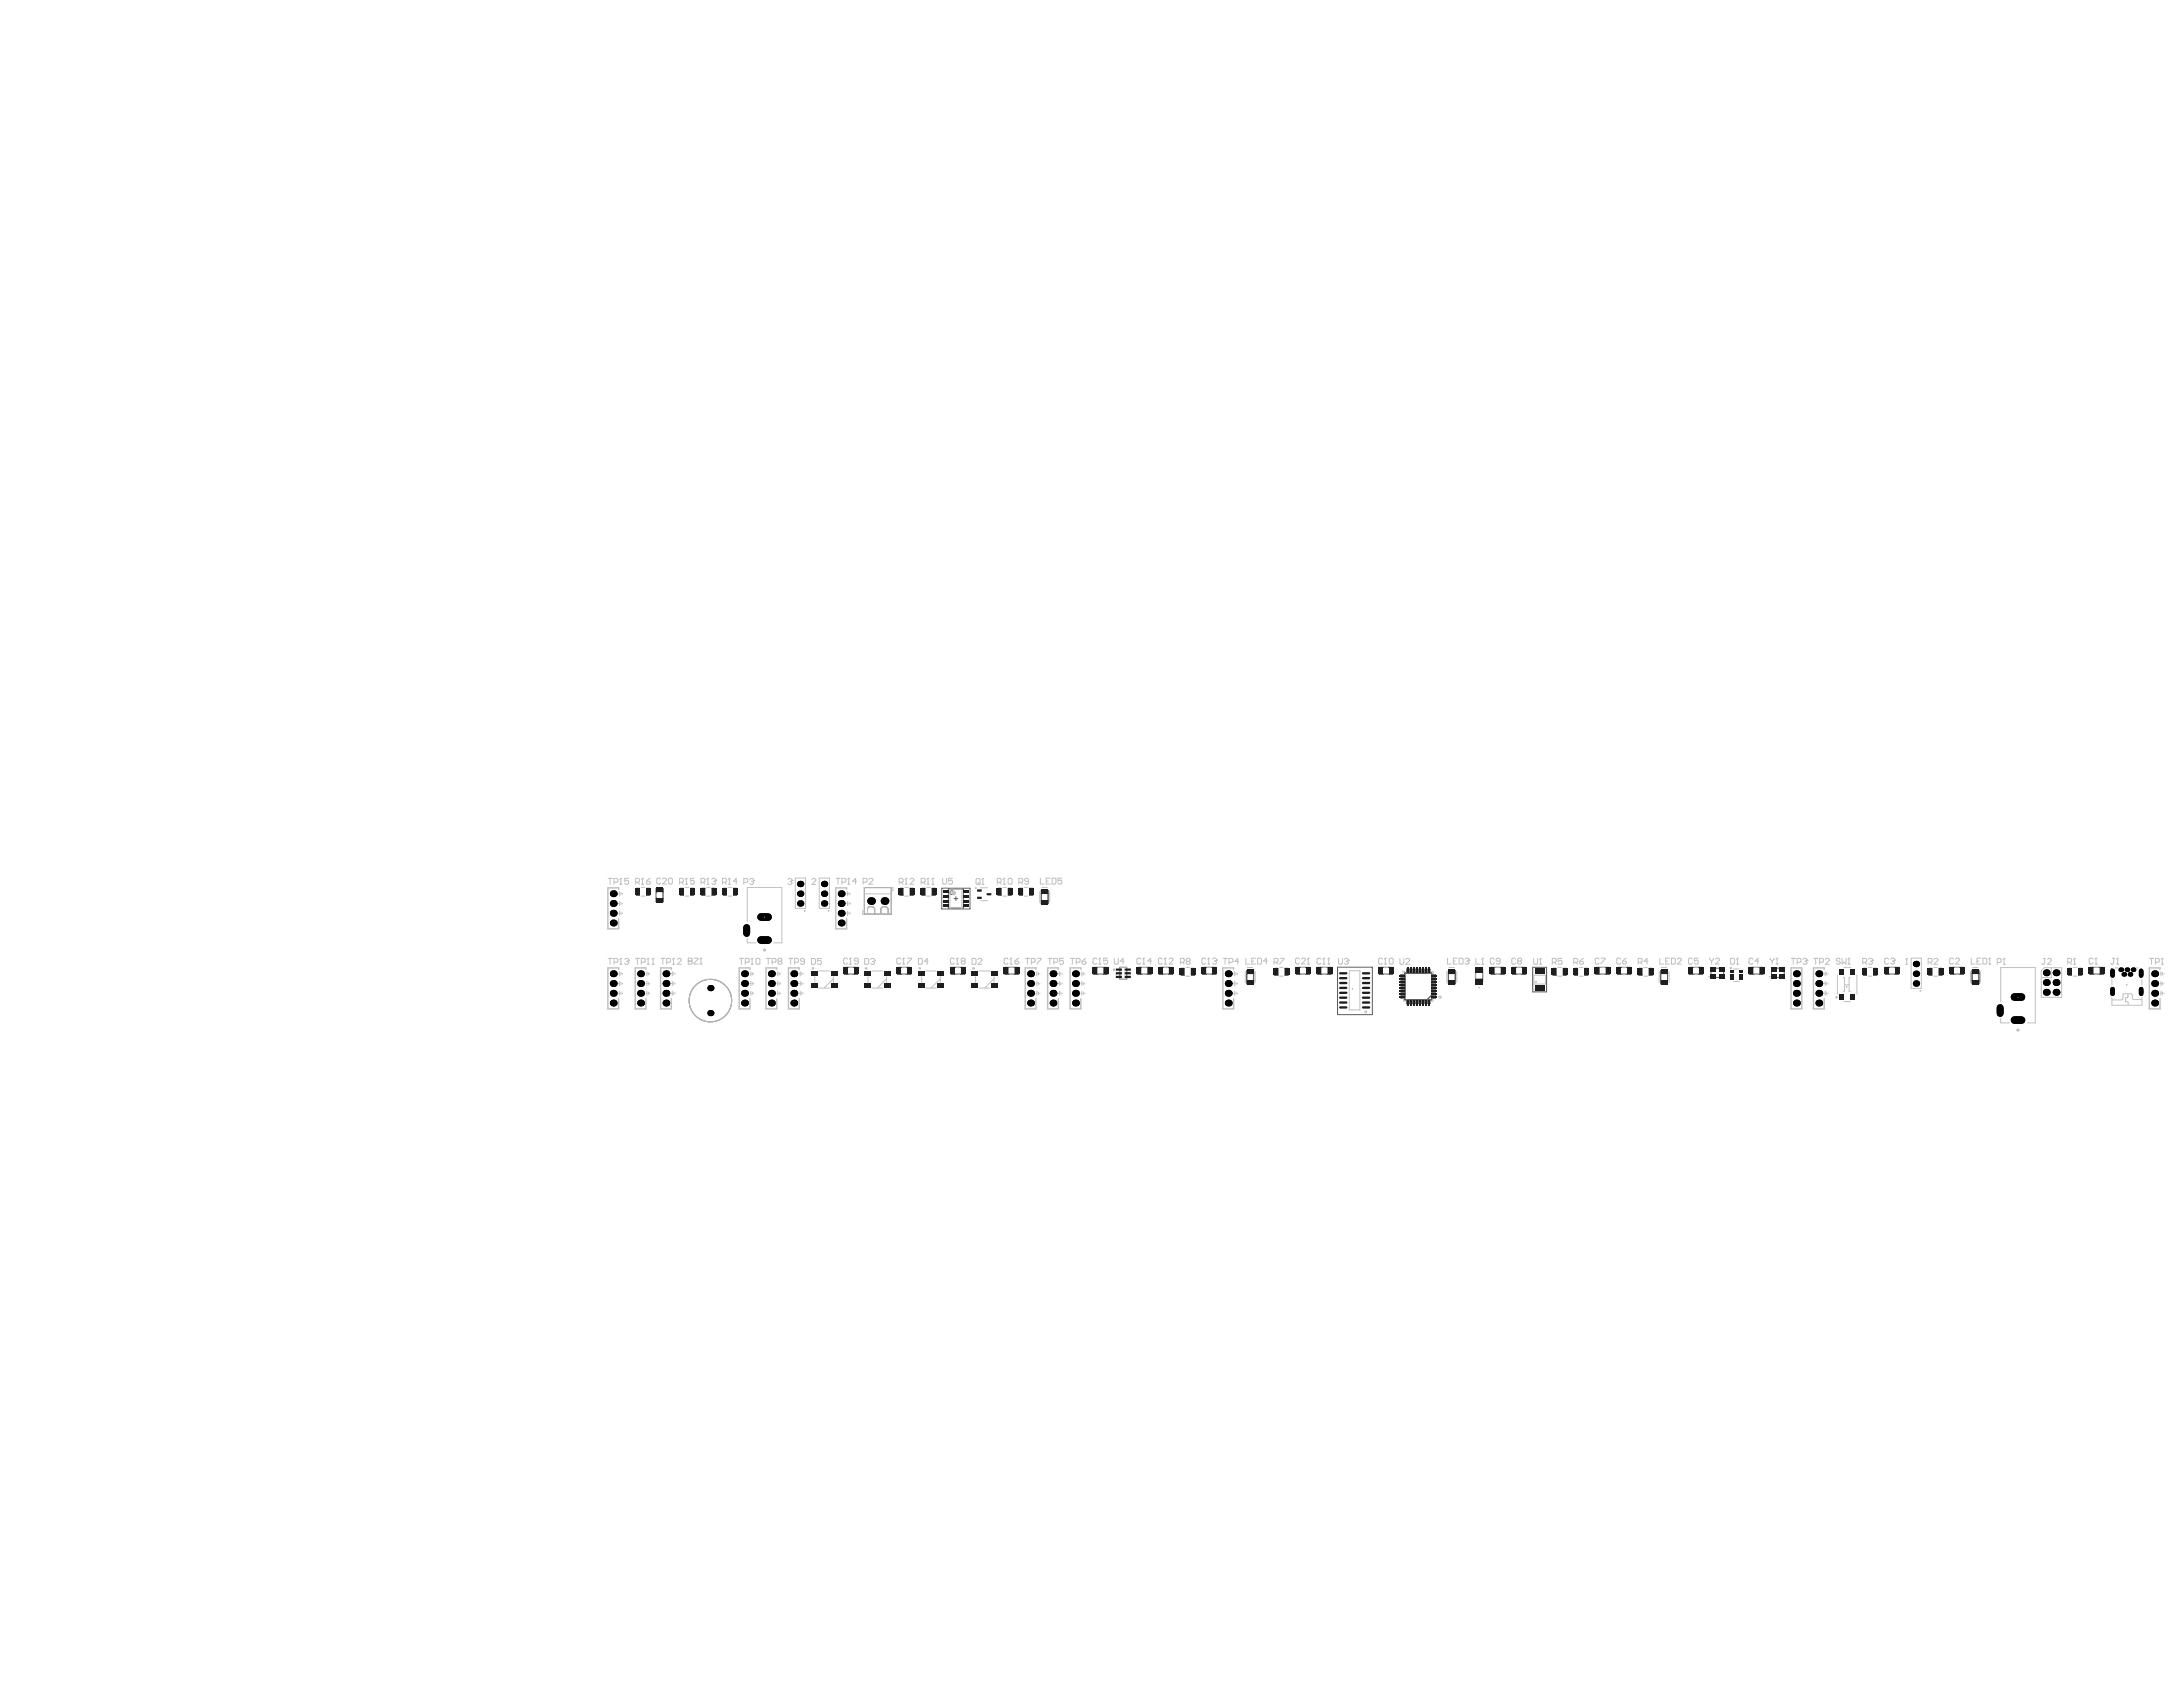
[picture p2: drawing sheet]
<svg xmlns="http://www.w3.org/2000/svg" width="279mm" height="216mm" viewBox="0 0 279 216" stroke-linecap="round" stroke-linejoin="round" font-family="sans-serif">
<path d="M196.2 123.8h1.7v3.1h-1.7z" fill="none" stroke="#5a5a5a" stroke-width=".13"/>
<g fill="#5a5a5a">
<path d="M110.6 113.6h.1v3.4h-.1z"/>
<path d="M114 113.6h.1v3.4h-.1z"/>
<path d="M110.6 113.6l3.5-.1v.1l-3.5 .1z"/>
<path d="M110.6 117l3.5-.1v.1h-3.5z"/>
<path d="M112.7 116.2l.2-.2h.6l.2 .2v.8h-.1v-.7l-.2-.2h-.4l-.2 .2v.7h-.1z"/>
<path d="M111 116.2l.2-.2h.6l.2 .2v.8h-.1v-.7l-.2-.2h-.4l-.2 .2v.7h-.1z"/>
</g>
<g fill="none" stroke="#5a5a5a" stroke-width=".13">
<path d="M120.5 113.7h3.7v2.6h-3.7zM121.4 113.8h1.9v2.4h-1.9zM122.1 115h.5M122.3 114.8v.4M143.3 123.8h.9v1.5h-.9zM171.2 123.8h4.4v6.1h-4.4zM173.1 126.5v.1M188.9 125.3h.9M188.9 124h.9v1.7h-.9zM188.9 124.4h.9M219 123.9h1.6v1.2h-1.6zM226.7 123.9h1.7v1.2h-1.7z"/>
<path d="M272.2 126v.1"/>
<circle cx="121.8" cy="114.2" r=".25"/>
<circle cx="90.9" cy="128.1" r="2.72"/>
<circle cx="142.6" cy="124.1" r=".05"/>
<circle cx="189.3" cy="125.6" r=".04"/>
<circle cx="270.2" cy="124" r=".01"/>
</g>
<g fill="#5a5a5a">
<path d="M273.9 126.5h.3v.8h-.3z"/>
<path d="M270.2 126.5h.4v.8h-.4z"/>
<path d="M273.9 124.2h.3v.7h-.3z"/>
<path d="M270.2 124.2h.4v.7h-.4z"/>
</g>
<g fill="none" stroke="#5a5a5a" stroke-width=".13">
<path d="M81.5 113.7h.3v.9h-.3zM82.8 113.7h.3v.9h-.3zM84 113.7h.9v1.7h-.9zM84 114.1h.9M84 115h.9M87.1 113.7h.4v.9h-.4zM88.4 113.7h.4v.9h-.4zM89.8 113.7h.4v.9h-.4zM91.1 113.7h.4v.9h-.4zM92.6 113.7h.4v.9h-.4zM93.9 113.7h.4v.9h-.4zM115.2 113.7h.4v.9h-.4z"/>
<path d="M116.5 113.7h.4v.9h-.4zM118 113.7h.4v.9h-.4zM119.3 113.7h.4v.9h-.4zM127.8 113.7h.3v.9h-.3zM129.1 113.7h.3v.9h-.3zM130.5 113.7h.4v.9h-.4zM131.8 113.7h.4v.9h-.4zM133.3 115.3h.9M133.3 114h.9v1.7h-.9zM133.3 114.4h.9M108.1 123.8h1.6v.9h-1.6zM108.5 123.8v.9"/>
<path d="M109.4 123.8v.9M114.9 123.8h1.7v.9h-1.7zM115.3 123.8v.9M116.2 123.8v.9M121.8 123.8h1.6v.9h-1.6zM122.1 123.8v.9M123.1 123.8v.9M128.6 123.8h1.7v.9h-1.7zM129 123.8v.9M129.9 123.8v.9M140 123.8h1.7v.9h-1.7zM140.4 123.8v.9"/>
<path d="M141.3 123.8v.9M145.6 123.8h1.7v.9h-1.7zM146 123.8v.9M146.9 123.8v.9M148.4 123.8h1.6v.9h-1.6zM148.7 123.8v.9M149.7 123.8v.9M151.2 123.9h.4v.9h-.4zM152.5 123.9h.4v.9h-.4zM153.9 123.8h1.7v.9h-1.7zM154.3 123.8v.9M155.2 123.8v.9"/>
<path d="M159.6 125.5h.9M159.6 124.6h.9M159.6 124.2h.9v1.7h-.9zM163.2 123.9h.4v.9h-.4zM164.5 123.9h.3v.9h-.3zM165.9 123.8h1.7v.9h-1.7zM166.3 123.8v.9M167.2 123.8v.9M168.7 123.8h1.6v.9h-1.6zM169 123.8v.9M170 123.8v.9M176.5 123.8h1.7v.9h-1.7z"/>
<path d="M176.9 123.8v.9M177.8 123.8v.9M179.8 124.5h3.5v3.5h-3.5zM179.8 127.5h-.5v.2h.5M179.8 127.1h-.5v.2h.5M179.8 126.7h-.5v.2h.5M179.8 126.3h-.5v.3h.5M179.8 125.9h-.5v.3h.5M179.8 125.5h-.5v.3h.5M179.8 125.1h-.5v.3h.5M179.8 124.8h-.5v.2h.5M180 124.5v-.5h.3v.5"/>
<path d="M180 128v.5h.3v-.5M180.4 128v.5h.3v-.5M180.4 124.5v-.5h.3v.5M180.8 128v.5h.3v-.5M180.8 124.5v-.5h.3v.5M181.2 128v.5h.2v-.5M181.2 124.5v-.5h.2v.5M181.6 128v.5h.2v-.5M181.6 124.5v-.5h.2v.5M182 128v.5h.2v-.5M182 124.5v-.5h.2v.5M182.4 124.5v-.5h.2v.5"/>
<path d="M182.8 128v.5h.2v-.5M182.8 124.5v-.5h.2v.5M183.3 127.1h.4v.2h-.4l-.7 .7v.5h-.2v-.5M183.3 127.5h.4v.2h-.4M183.3 124.8h.4v.2h-.4M183.3 125.1h.4v.3h-.4M183.3 125.5h.4v.3h-.4M183.3 125.9h.4v.3h-.4M183.3 126.3h.4v.3h-.4M183.3 126.7h.4v.2h-.4M185.4 125.5h.9M185.4 124.6h.9"/>
<path d="M185.4 124.2h.9v1.7h-.9zM190.9 123.8h1.6v.9h-1.6zM191.2 123.8v.9M192.1 123.8v.9M193.6 123.8h1.7v.9h-1.7zM194 123.8v.9M194.9 123.8v.9M198.8 123.9h.4v.9h-.4zM200.1 123.9h.4v.9h-.4zM201.5 123.9h.4v.9h-.4zM202.8 123.9h.4v.9h-.4zM204.3 123.8h1.7v.9h-1.7z"/>
<path d="M204.7 123.8v.9M205.6 123.8v.9M207 123.8h1.7v.9h-1.7zM207.4 123.8v.9M208.3 123.8v.9M209.8 123.9h.4v.9h-.4zM211.1 123.9h.4v.9h-.4zM212.6 125.5h.8M212.6 124.6h.8M212.6 124.2h.8v1.7h-.8zM216.2 123.8h1.7v.9h-1.7zM216.6 123.8v.9"/>
<path d="M217.5 123.8v.9M224 123.8h1.6v.9h-1.6zM224.3 123.8v.9M225.3 123.8v.9M238.5 123.9h.4v.9h-.4zM239.8 123.9h.4v.9h-.4zM241.3 123.8h1.7v.9h-1.7zM241.7 123.8v.9M242.6 123.8v.9M246.9 123.9h.4v.9h-.4zM248.2 123.9h.4v.9h-.4zM249.6 123.8h1.7v.9h-1.7z"/>
<path d="M250 123.8v.9M250.9 123.8v.9M252.4 125.5h.9M252.4 124.2h.9v1.7h-.9zM252.4 124.6h.9M264.8 123.9h.3v.9h-.3zM266.1 123.9h.3v.9h-.3zM267.5 123.8h1.7v.9h-1.7zM267.9 123.8v.9M268.8 123.8v.9"/>
<circle cx="271.4" cy="124.1" r=".06"/>
<circle cx="271.8" cy="124.7" r=".06"/>
<circle cx="272.2" cy="124.1" r=".06"/>
<circle cx="272.6" cy="124.7" r=".06"/>
<circle cx="273" cy="124.1" r=".06"/>
</g>
<g fill="#000">
<circle cx="78.5" cy="114.4" r=".44"/>
<circle cx="78.5" cy="118.1" r=".44"/>
<circle cx="78.5" cy="115.6" r=".44"/>
<circle cx="78.5" cy="116.9" r=".44"/>
<circle cx="102.4" cy="114.4" r=".41"/>
<circle cx="102.4" cy="113.1" r=".41"/>
<circle cx="102.4" cy="115.6" r=".41"/>
<circle cx="105.5" cy="113.1" r=".41"/>
<circle cx="105.5" cy="114.4" r=".41"/>
<circle cx="105.5" cy="115.6" r=".41"/>
<circle cx="107.7" cy="114.4" r=".44"/>
<circle cx="107.7" cy="115.6" r=".44"/>
<circle cx="107.7" cy="118.1" r=".44"/>
<circle cx="107.7" cy="116.9" r=".44"/>
<circle cx="111.5" cy="115.3" r=".49"/>
<circle cx="113.2" cy="115.3" r=".49"/>
<circle cx="78.5" cy="128.4" r=".44"/>
<circle cx="78.5" cy="124.6" r=".44"/>
<circle cx="78.5" cy="127.1" r=".44"/>
<circle cx="78.5" cy="125.9" r=".44"/>
<circle cx="82" cy="125.9" r=".44"/>
<circle cx="82" cy="124.6" r=".44"/>
<circle cx="82" cy="127.1" r=".44"/>
<circle cx="82" cy="128.4" r=".44"/>
<circle cx="85.2" cy="128.4" r=".44"/>
<circle cx="85.2" cy="124.6" r=".44"/>
<circle cx="85.2" cy="127.1" r=".44"/>
<circle cx="85.2" cy="125.9" r=".44"/>
<circle cx="90.9" cy="129.7" r=".39"/>
<circle cx="90.9" cy="126.5" r=".39"/>
<circle cx="95.3" cy="125.9" r=".44"/>
<circle cx="95.3" cy="127.1" r=".44"/>
<circle cx="95.3" cy="128.4" r=".44"/>
<circle cx="95.3" cy="124.6" r=".44"/>
<circle cx="98.7" cy="128.4" r=".44"/>
<circle cx="98.7" cy="127.1" r=".44"/>
<circle cx="98.7" cy="125.9" r=".44"/>
<circle cx="98.7" cy="124.6" r=".44"/>
<circle cx="101.6" cy="124.6" r=".44"/>
<circle cx="101.6" cy="125.9" r=".44"/>
<circle cx="101.6" cy="128.4" r=".44"/>
<circle cx="101.6" cy="127.1" r=".44"/>
<circle cx="131.9" cy="128.4" r=".44"/>
<circle cx="131.9" cy="127.1" r=".44"/>
<circle cx="131.9" cy="125.9" r=".44"/>
<circle cx="131.9" cy="124.6" r=".44"/>
<circle cx="134.8" cy="128.4" r=".44"/>
<circle cx="134.8" cy="127.1" r=".44"/>
<circle cx="134.8" cy="125.9" r=".44"/>
<circle cx="134.8" cy="124.6" r=".44"/>
<circle cx="137.6" cy="125.9" r=".44"/>
<circle cx="137.6" cy="128.4" r=".44"/>
<circle cx="137.6" cy="127.1" r=".44"/>
<circle cx="137.6" cy="124.6" r=".44"/>
<circle cx="157.2" cy="125.9" r=".44"/>
<circle cx="157.2" cy="128.4" r=".44"/>
<circle cx="157.2" cy="127.1" r=".44"/>
<circle cx="157.2" cy="124.6" r=".44"/>
<circle cx="229.9" cy="128.4" r=".44"/>
<circle cx="229.9" cy="124.6" r=".44"/>
<circle cx="229.9" cy="125.9" r=".44"/>
<circle cx="229.9" cy="127.1" r=".44"/>
<circle cx="232.8" cy="128.4" r=".44"/>
<circle cx="232.8" cy="125.9" r=".44"/>
<circle cx="232.8" cy="124.6" r=".44"/>
<circle cx="232.8" cy="127.1" r=".44"/>
<circle cx="245.2" cy="123.4" r=".41"/>
<circle cx="245.2" cy="124.6" r=".41"/>
<circle cx="245.2" cy="125.9" r=".41"/>
<circle cx="261.9" cy="127" r=".44"/>
<circle cx="261.9" cy="124.5" r=".44"/>
<circle cx="261.9" cy="125.7" r=".44"/>
<circle cx="263.2" cy="127" r=".44"/>
<circle cx="263.2" cy="125.7" r=".44"/>
<circle cx="263.2" cy="124.5" r=".44"/>
<circle cx="271.4" cy="124.1" r=".3"/>
<circle cx="271.8" cy="124.7" r=".3"/>
<circle cx="272.2" cy="124.1" r=".3"/>
<circle cx="272.6" cy="124.7" r=".3"/>
<circle cx="273" cy="124.1" r=".3"/>
<circle cx="275.8" cy="128.4" r=".44"/>
<circle cx="275.8" cy="125.9" r=".44"/>
<circle cx="275.8" cy="124.6" r=".44"/>
<circle cx="275.8" cy="127.1" r=".44"/>
</g>
<path d="M270.4 124.3v.5M270.4 126.6v.6M274 124.3v.5M274 126.6v.6" fill="none" stroke="#000" stroke-width=".59"/>
<path d="M97.4 117.4h.9M97.4 120.3h.9M257.8 127.6h.9M257.8 130.6h.9" fill="none" stroke="#000" stroke-width=".98"/>
<path d="M95.6 118.7v.8M256 129v.7" fill="none" stroke="#000" stroke-width=".89"/>
<g fill="#1e1e1e">
<path d="M268.8 123.8h.6v.9h-.6z" fill-rule="evenodd"/>
<path d="M267.3 123.8h.6v.9h-.6z" fill-rule="evenodd"/>
<path d="M250.9 123.8h.6v.9h-.6z" fill-rule="evenodd"/>
<path d="M249.5 123.8h.5v.9h-.5z" fill-rule="evenodd"/>
<path d="M242.6 123.8h.6v.9h-.6z" fill-rule="evenodd"/>
<path d="M241.2 123.8h.5v.9h-.5z" fill-rule="evenodd"/>
<path d="M225.3 123.8h.5v.9h-.5z" fill-rule="evenodd"/>
<path d="M223.8 123.8h.5v.9h-.5z" fill-rule="evenodd"/>
<path d="M217.5 123.8h.6v.9h-.6z" fill-rule="evenodd"/>
<path d="M216 123.8h.6v.9h-.6z" fill-rule="evenodd"/>
<path d="M208.3 123.8h.6v.9h-.6z" fill-rule="evenodd"/>
<path d="M206.9 123.8h.5v.9h-.5z" fill-rule="evenodd"/>
<path d="M205.6 123.8h.5v.9h-.5z" fill-rule="evenodd"/>
<path d="M204.1 123.8h.6v.9h-.6z" fill-rule="evenodd"/>
<path d="M194.9 123.8h.5v.9h-.5z" fill-rule="evenodd"/>
<path d="M193.4 123.8h.6v.9h-.6z" fill-rule="evenodd"/>
<path d="M192.1 123.8h.6v.9h-.6z" fill-rule="evenodd"/>
<path d="M190.7 123.8h.5v.9h-.5z" fill-rule="evenodd"/>
<path d="M177.8 123.8h.6v.9h-.6z" fill-rule="evenodd"/>
<path d="M176.4 123.8h.5v.9h-.5z" fill-rule="evenodd"/>
<path d="M170 123.8h.5v.9h-.5z" fill-rule="evenodd"/>
<path d="M168.5 123.8h.5v.9h-.5z" fill-rule="evenodd"/>
<path d="M149.7 123.8h.5v.9h-.5z" fill-rule="evenodd"/>
<path d="M148.2 123.8h.5v.9h-.5z" fill-rule="evenodd"/>
<path d="M155.2 123.8h.6v.9h-.6z" fill-rule="evenodd"/>
<path d="M153.8 123.8h.5v.9h-.5z" fill-rule="evenodd"/>
<path d="M146.9 123.8h.6v.9h-.6z" fill-rule="evenodd"/>
<path d="M145.4 123.8h.6v.9h-.6z" fill-rule="evenodd"/>
<path d="M141.3 123.8h.5v.9h-.5z" fill-rule="evenodd"/>
<path d="M139.8 123.8h.6v.9h-.6z" fill-rule="evenodd"/>
<path d="M129.9 123.8h.6v.9h-.6z" fill-rule="evenodd"/>
<path d="M128.5 123.8h.5v.9h-.5z" fill-rule="evenodd"/>
<path d="M116.2 123.8h.5v.9h-.5z" fill-rule="evenodd"/>
<path d="M114.7 123.8h.6v.9h-.6z" fill-rule="evenodd"/>
<path d="M123.1 123.8h.5v.9h-.5z" fill-rule="evenodd"/>
<path d="M121.6 123.8h.5v.9h-.5z" fill-rule="evenodd"/>
<path d="M109.4 123.8h.5v.9h-.5z" fill-rule="evenodd"/>
<path d="M107.9 123.8h.6v.9h-.6z" fill-rule="evenodd"/>
<path d="M84 113.6h.9v.5h-.9z" fill-rule="evenodd"/>
<path d="M84 115h.9v.6h-.9z" fill-rule="evenodd"/>
<path d="M167.2 123.8h.6v.9h-.6z" fill-rule="evenodd"/>
<path d="M165.7 123.8h.6v.9h-.6z" fill-rule="evenodd"/>
<path d="M222.6 124.2h.5v.3h-.5z" fill-rule="evenodd"/>
<path d="M222.6 124.6h.5v.4h-.5z" fill-rule="evenodd"/>
<path d="M222.6 125.1h.5v.3h-.5z" fill-rule="evenodd"/>
<path d="M221.4 125.1h.5v.3h-.5z" fill-rule="evenodd"/>
<path d="M221.4 124.6h.5v.4h-.5z" fill-rule="evenodd"/>
<path d="M221.4 124.2h.5v.3h-.5z" fill-rule="evenodd"/>
<path d="M126.9 124.3h.8v.6h-.8z" fill-rule="evenodd"/>
<path d="M124.3 124.3h.9v.6h-.9z" fill-rule="evenodd"/>
<path d="M126.9 125.9h.8v.6h-.8z" fill-rule="evenodd"/>
<path d="M124.3 125.9h.9v.6h-.9z" fill-rule="evenodd"/>
<path d="M113.2 124.3h.8v.6h-.8z" fill-rule="evenodd"/>
<path d="M110.6 124.3h.8v.6h-.8z" fill-rule="evenodd"/>
<path d="M113.2 125.9h.8v.6h-.8z" fill-rule="evenodd"/>
<path d="M110.6 125.9h.8v.6h-.8z" fill-rule="evenodd"/>
<path d="M120 124.3h.8v.6h-.8z" fill-rule="evenodd"/>
<path d="M117.5 124.3h.8v.6h-.8z" fill-rule="evenodd"/>
<path d="M120 125.9h.8v.6h-.8z" fill-rule="evenodd"/>
<path d="M117.5 125.9h.8v.6h-.8z" fill-rule="evenodd"/>
<path d="M106.3 124.3h.9v.6h-.9z" fill-rule="evenodd"/>
<path d="M103.8 124.3h.8v.6h-.8z" fill-rule="evenodd"/>
<path d="M106.3 125.9h.9v.6h-.9z" fill-rule="evenodd"/>
<path d="M103.8 125.9h.8v.6h-.8z" fill-rule="evenodd"/>
<path d="M188.9 125.3h.9v.7h-.9z" fill-rule="evenodd"/>
<path d="M188.9 123.8h.9v.6h-.9z" fill-rule="evenodd"/>
<path d="M252.4 125.5h.9v.6h-.9z" fill-rule="evenodd"/>
<path d="M252.4 124h.9v.6h-.9z" fill-rule="evenodd"/>
<path d="M212.5 125.5h.9v.6h-.9z" fill-rule="evenodd"/>
<path d="M212.5 124h.9v.6h-.9z" fill-rule="evenodd"/>
<path d="M185.4 125.5h.9v.6h-.9z" fill-rule="evenodd"/>
<path d="M185.4 124h.9v.6h-.9z" fill-rule="evenodd"/>
<path d="M159.6 125.5h.9v.6h-.9z" fill-rule="evenodd"/>
<path d="M159.6 124h.9v.6h-.9z" fill-rule="evenodd"/>
<path d="M133.3 115.3h.9v.5h-.9z" fill-rule="evenodd"/>
<path d="M133.3 113.8h.9v.6h-.9z" fill-rule="evenodd"/>
<path d="M125.1 114.8h.5v.2l-.5 .1z" fill-rule="evenodd"/>
<path d="M126.3 114.4l.5-.1 .1 .2-.5 .1z" fill-rule="evenodd"/>
<path d="M125.1 113.9l.5-.1v.2l-.5 .1z" fill-rule="evenodd"/>
<path d="M264.6 123.9h.5v.9h-.5z" fill-rule="evenodd"/>
<path d="M266.1 123.9h.5v.9h-.5z" fill-rule="evenodd"/>
<path d="M246.7 123.9h.6v.9h-.6z" fill-rule="evenodd"/>
<path d="M248.2 123.9h.5v.9h-.5z" fill-rule="evenodd"/>
<path d="M238.3 123.9h.6v.9h-.6z" fill-rule="evenodd"/>
<path d="M239.8 123.9h.6v.9h-.6z" fill-rule="evenodd"/>
<path d="M209.6 123.9h.6v.9h-.6z" fill-rule="evenodd"/>
<path d="M211.1 123.9h.5v.9h-.5z" fill-rule="evenodd"/>
<path d="M198.6 123.9h.6v.9h-.6z" fill-rule="evenodd"/>
<path d="M200.1 123.9h.5v.9h-.5z" fill-rule="evenodd"/>
<path d="M201.4 123.9h.5v.9h-.5z" fill-rule="evenodd"/>
<path d="M202.8 123.9h.6v.9h-.6z" fill-rule="evenodd"/>
<path d="M163 123.9h.6v.9h-.6z" fill-rule="evenodd"/>
<path d="M164.5 123.9h.5v.9h-.5z" fill-rule="evenodd"/>
<path d="M151 123.9h.6v.9h-.6z" fill-rule="evenodd"/>
<path d="M152.5 123.9h.5v.9h-.5z" fill-rule="evenodd"/>
<path d="M130.3 113.7h.6v.9h-.6z" fill-rule="evenodd"/>
<path d="M131.8 113.7h.6v.9h-.6z" fill-rule="evenodd"/>
<path d="M127.6 113.7h.5v.9h-.5z" fill-rule="evenodd"/>
<path d="M129.1 113.7h.5v.9h-.5z" fill-rule="evenodd"/>
<path d="M117.8 113.7h.6v.9h-.6z" fill-rule="evenodd"/>
<path d="M119.3 113.7h.6v.9h-.6z" fill-rule="evenodd"/>
<path d="M115 113.7h.6v.9h-.6z" fill-rule="evenodd"/>
<path d="M116.5 113.7h.5v.9h-.5z" fill-rule="evenodd"/>
<path d="M89.7 113.7h.5v.9h-.5z" fill-rule="evenodd"/>
<path d="M91.1 113.7h.6v.9h-.6z" fill-rule="evenodd"/>
<path d="M92.4 113.7h.6v.9h-.6z" fill-rule="evenodd"/>
<path d="M93.9 113.7h.5v.9h-.5z" fill-rule="evenodd"/>
<path d="M86.9 113.7h.6v.9h-.6z" fill-rule="evenodd"/>
<path d="M88.4 113.7h.5v.9h-.5z" fill-rule="evenodd"/>
<path d="M81.3 113.7h.5v.9h-.5z" fill-rule="evenodd"/>
<path d="M82.8 113.7h.5v.9h-.5z" fill-rule="evenodd"/>
<path d="M235.4 127.2h.6v.8h-.6z" fill-rule="evenodd"/>
<path d="M236.9 124h.5v.7h-.5z" fill-rule="evenodd"/>
<path d="M235.4 124h.6v.7h-.6z" fill-rule="evenodd"/>
<path d="M236.9 127.2h.5v.8h-.5z" fill-rule="evenodd"/>
<path d="M196.5 126.1h.1v.7h-.1z" fill-rule="evenodd"/>
<path d="M196.7 126.1h.2v.7h-.2z" fill-rule="evenodd"/>
<path d="M197 126.1h.1v.7h-.1z" fill-rule="evenodd"/>
<path d="M197.2 126.1h.2v.7h-.2z" fill-rule="evenodd"/>
<path d="M197.5 126.1h.1v.7h-.1z" fill-rule="evenodd"/>
<path d="M197.5 123.9h.1v.7h-.1z" fill-rule="evenodd"/>
<path d="M197.2 123.9h.2v.7h-.2z" fill-rule="evenodd"/>
<path d="M197 123.9h.1v.7h-.1z" fill-rule="evenodd"/>
<path d="M196.7 123.9h.2v.7h-.2z" fill-rule="evenodd"/>
<path d="M196.5 123.9h.1v.7h-.1z" fill-rule="evenodd"/>
<path d="M183.2 127.5h.8v.2h-.8z" fill-rule="evenodd"/>
<path d="M183.2 127.1h.8v.3h-.8z" fill-rule="evenodd"/>
<path d="M183.2 126.7h.8v.3h-.8z" fill-rule="evenodd"/>
<path d="M183.2 126.3h.8v.3h-.8z" fill-rule="evenodd"/>
<path d="M183.2 125.9h.8v.3h-.8z" fill-rule="evenodd"/>
<path d="M183.2 125.5h.8v.3h-.8z" fill-rule="evenodd"/>
<path d="M183.2 125.1h.8v.3h-.8z" fill-rule="evenodd"/>
<path d="M183.2 124.7h.8v.3h-.8z" fill-rule="evenodd"/>
<path d="M182.8 123.8h.2v.8h-.2z" fill-rule="evenodd"/>
<path d="M182.4 123.8h.2v.8h-.2z" fill-rule="evenodd"/>
<path d="M182 123.8h.2v.8h-.2z" fill-rule="evenodd"/>
<path d="M181.6 123.8h.3v.8h-.3z" fill-rule="evenodd"/>
<path d="M181.2 123.8h.3v.8h-.3z" fill-rule="evenodd"/>
<path d="M180.8 123.8h.3v.8h-.3z" fill-rule="evenodd"/>
<path d="M180.4 123.8h.3v.8h-.3z" fill-rule="evenodd"/>
<path d="M180 123.8h.3v.8h-.3z" fill-rule="evenodd"/>
<path d="M179.1 124.7h.7v.3h-.7z" fill-rule="evenodd"/>
<path d="M179.1 125.1h.7v.3h-.7z" fill-rule="evenodd"/>
<path d="M179.1 125.5h.7v.3h-.7z" fill-rule="evenodd"/>
<path d="M179.1 125.9h.7v.3h-.7z" fill-rule="evenodd"/>
<path d="M179.1 126.3h.7v.3h-.7z" fill-rule="evenodd"/>
<path d="M179.1 126.7h.7v.3h-.7z" fill-rule="evenodd"/>
<path d="M179.1 127.1h.7v.3h-.7z" fill-rule="evenodd"/>
<path d="M179.1 127.5h.7v.2h-.7z" fill-rule="evenodd"/>
<path d="M180 127.9h.3v.8h-.3z" fill-rule="evenodd"/>
<path d="M180.4 127.9h.3v.8h-.3z" fill-rule="evenodd"/>
<path d="M180.8 127.9h.3v.8h-.3z" fill-rule="evenodd"/>
<path d="M181.2 127.9h.3v.8h-.3z" fill-rule="evenodd"/>
<path d="M181.6 127.9h.3v.8h-.3z" fill-rule="evenodd"/>
<path d="M182 127.9h.2v.8h-.2z" fill-rule="evenodd"/>
<path d="M182.4 127.9h.2v.8h-.2z" fill-rule="evenodd"/>
<path d="M182.8 127.9h.2v.8h-.2z" fill-rule="evenodd"/>
</g>
<g fill="#1e1e1e">
<path d="M125.1 115v.1z"/>
<path d="M125.6 115v.1z"/>
<path d="M126.8 114.3l.1 .1z"/>
<path d="M126.3 114.3l.1 .1z"/>
<path d="M126.3 114.5l.1 .1z"/>
<path d="M126.8 114.5h.1l-.1 .1z"/>
<path d="M125.6 113.8v.1z"/>
<path d="M125.1 113.8v.1z"/>
<path d="M125.1 114v.1z"/>
<path d="M125.6 114v.1z"/>
</g>
<g fill="none" stroke="#1e1e1e" stroke-width=".3">
<path d="M171.5 128.9h.8M171.5 128.3h.8M171.5 127.7h.8M171.5 127.1h.8M171.5 126.4h.8M171.5 125.8h.8M171.5 125.2h.8M171.5 124.6h.8M174.5 128.9h.7M174.5 128.3h.7M174.5 127.7h.7M174.5 127.1h.7"/>
<path d="M174.5 126.4h.7M174.5 125.8h.7M174.5 125.2h.7M174.5 124.6h.7"/>
</g>
<g fill="#1e1e1e">
<path d="M144 123.9h.7v.3h-.7z" fill-rule="evenodd"/>
<path d="M144 124.4h.7v.3h-.7z" fill-rule="evenodd"/>
<path d="M144 124.9h.7v.2l-.7 .1z" fill-rule="evenodd"/>
<path d="M142.8 124.9h.8v.2l-.8 .1z" fill-rule="evenodd"/>
<path d="M142.8 124.4h.8v.3h-.8z" fill-rule="evenodd"/>
<path d="M142.8 123.9h.8v.3h-.8z" fill-rule="evenodd"/>
<path d="M120.6 113.9h.8v.3h-.8z" fill-rule="evenodd"/>
<path d="M120.6 114.5h.8v.3h-.8z" fill-rule="evenodd"/>
<path d="M120.6 115.2h.8v.3h-.8z" fill-rule="evenodd"/>
<path d="M120.6 115.8h.8v.3h-.8z" fill-rule="evenodd"/>
<path d="M123.3 113.9h.8v.3h-.8z" fill-rule="evenodd"/>
<path d="M123.3 114.5h.8v.3h-.8z" fill-rule="evenodd"/>
<path d="M123.3 115.2h.8v.3h-.8z" fill-rule="evenodd"/>
<path d="M123.3 115.8h.8v.3h-.8z" fill-rule="evenodd"/>
<path d="M226.7 124.6h.6v.6h-.6z" fill-rule="evenodd"/>
<path d="M227.7 124.6h.7v.6h-.7z" fill-rule="evenodd"/>
<path d="M226.7 123.8h.6v.6h-.6z" fill-rule="evenodd"/>
<path d="M227.7 123.8h.7v.6h-.7z" fill-rule="evenodd"/>
<path d="M218.9 124.6h.7v.6h-.7z" fill-rule="evenodd"/>
<path d="M220 124.6h.7v.6h-.7z" fill-rule="evenodd"/>
<path d="M218.9 123.8h.7v.6h-.7z" fill-rule="evenodd"/>
<path d="M220 123.8h.7v.6h-.7z" fill-rule="evenodd"/>
</g>
<g fill="none" stroke="#c0c0c0" stroke-width=".13">
<path d="M77.8 112.4h.5M78.1 112.4v.8M78.6 112.9h.4l.1-.1v-.3l-.1-.1h-.4v.8M79.2 114.4h.1M79.2 116.9h.1M79.2 115.6h.1M79.3 114.1v.6M79.3 115.3v.6M79.3 116.6v.6M79.3 113.2h.3M79.5 112.4h.1M79.5 112.4v.8"/>
<path d="M79.5 112.4l-.2 .1M79.5 114.2v.3M79.5 115.5v.3M79.5 116.7v.3M79.7 114.3v.1M79.7 115.6v.1M79.7 116.8v.1M80.5 112.4h-.5v.4l.2-.1 .3 .1v.2l-.2 .2h-.2l-.1-.2M81.4 112.9h.3l.2-.1v-.3l-.2-.1h-.3v.8M81.6 112.9l.3 .3M82.1 114.7h.4M82.1 113.6h.4"/>
<path d="M82.1 113.2h.3M82.2 112.4h.1M82.2 112.4l-.1 .1M82.2 112.4v.8M82.7 112.8h.4l.1 .2-.1 .2h-.2l-.2-.2zM83.2 112.4l-.5 .4M84 114.3v.5M84.6 112.5l-.2-.1h-.2l-.1 .1v.5l.1 .1h.2l.2-.1M84.8 112.5l.1-.1h.3l.1 .1v.1l-.5 .5h.5M84.9 114.3v.5M85.6 112.5l.1-.1h.2l.2 .1v.5l-.2 .1h-.2l-.1-.1zM87 112.9h.4l.1-.1v-.3l-.1-.1h-.4v.8"/>
<path d="M87.2 112.9l.3 .3M87.7 114.7h.5M87.7 113.6h.5M87.7 113.2h.3M87.9 112.4h.1M87.9 112.4l-.2 .1M87.9 112.4v.8M88.9 112.4h-.5v.4l.2-.1 .3 .1v.2l-.2 .2h-.2l-.1-.2M89.7 112.9h.4l.1-.1v-.3l-.1-.1h-.4v.8M90 112.9l.2 .3M90.4 114.7h.5M90.4 113.6h.5"/>
<path d="M90.5 113.2h.2M90.6 112.4h.1M90.6 112.4l-.1 .1M90.6 112.4v.8M91.1 112.5l.1-.1h.3l.1 .3M91.4 112.8h.1M91.5 112.8l.1 .1-.1 .3h-.3l-.1-.2M91.6 112.7h.1M91.6 112.7l-.1 .1M92.5 112.9h.4l.1-.1v-.3l-.1-.1h-.4v.8M92.7 112.9l.3 .3M93.2 114.7h.5"/>
<path d="M93.2 113.6h.5M93.2 113.2h.3M93.4 112.4h.1M93.4 112.4l-.2 .1M93.4 112.4v.8M94.3 112.8h-.4l.3-.4v.8M95.2 112.9h.4l.1-.1v-.2l-.1-.2h-.4v.8M95.6 118v-4.4h4.5v7.1h-1.1M95.9 112.6l.2-.2h.2l.1 .3M96.2 112.8h.1M96.3 112.8l.1 .1-.1 .3h-.2l-.2-.1M96.4 112.7h.1"/>
<path d="M96.4 112.7l-.1 .1M97.9 117.4h.1M100.9 112.6l.1-.2h.2l.2 .3M101.1 112.8h.1M101.2 112.8l.2 .1-.2 .3h-.2l-.1-.1M101.4 112.7h.1M101.4 112.7l-.2 .1M101.8 112.4h1.3v3.9h-1.3zM103.9 112.6l.1-.2h.3l.1 .2v.1l-.5 .5h.5M104.9 112.4h1.3v3.9h-1.3zM107 112.4h.5M107.3 112.4v.8"/>
<path d="M107.8 112.9h.3l.2-.1v-.3l-.2-.1h-.3v.8M108.3 114.4h.2M108.3 116.9h.2M108.3 115.6h.2M108.5 114.1v.6M108.5 115.3v.6M108.5 116.6v.6M108.5 113.2h.3M108.6 112.4h.1M108.6 112.4l-.1 .1M108.6 112.4v.8M108.7 114.2v.3"/>
<path d="M108.7 115.5v.3M108.7 116.7v.3M108.9 114.3v.1M108.9 115.6v.1M108.9 116.8v.1M109.6 112.8h-.5l.4-.4v.8M110.5 112.9h.3l.2-.1v-.3l-.2-.1h-.3v.8M110.6 114.4h3.5M111 117v-.7l.2-.3h.5l.2 .3v.7M111.2 112.5l.1-.1h.3l.1 .1v.2l-.5 .5h.5M112.8 117v-.7l.2-.3h.5l.2 .3v.7M114.1 114h.2v-.4h-3.7v3.4"/>
<path d="M114.1 113.6v3.4h-3.7v-.4h.2M115.1 112.9h.4l.1-.1v-.3l-.1-.1h-.4v.8M115.3 112.9l.3 .3M115.8 114.7h.5M115.8 113.6h.5M115.8 113.2h.3M116 112.4h.1M116 112.4l-.2 .1M116 112.4v.8M116.5 112.5l.1-.1h.2l.2 .1v.2l-.5 .5h.5M117.9 112.9h.4l.1-.1v-.3l-.1-.1h-.4v.8M118.2 112.9l.2 .3"/>
<path d="M118.6 114.7h.5M118.6 113.6h.5M118.7 113.2h.2M118.8 112.4h.1M118.8 112.4l-.1 .1M118.8 112.4v.8M119.3 113.2h.2M119.4 112.4h.1M119.4 112.4v.8M119.4 112.4l-.1 .1M120.7 112.4v.6l.1 .1h.2l.2-.1v-.6M121.6 113.8h1.5v2.4h-1.5z"/>
<path d="M121.9 112.4h-.5v.4l.4-.2 .1 .2v.2l-.1 .1h-.3l-.1-.1M124.9 112.6l.1-.2h.3l.1 .2v.5l-.1 .1h-.3l-.1-.1zM125.2 112.9l.2 .3M125.5 113.6h.9M125.5 115.3h.9M125.7 113.2h.2M125.8 112.4h.1M125.8 112.4v.8M125.8 112.4l-.1 .2M127.6 112.9h.4l.1-.1v-.3l-.1-.1h-.4v.8M127.9 112.9l.2 .3M128.4 114.7h.4"/>
<path d="M128.4 113.6h.4M128.4 113.2h.2M128.5 112.4h.1M128.5 112.4v.8M128.5 112.4l-.1 .1M129 112.5l.1-.1h.3l.1 .1v.5l-.1 .2h-.3l-.1-.2zM130.4 112.9h.4l.1-.1v-.3l-.1-.1h-.4v.8M130.6 112.9l.3 .3M131.1 114.7h.5M131.1 113.6h.5M131.6 112.8h-.3l-.2-.1 .2-.3h.2l.1 .1v.5l-.1 .2h-.2l-.2-.2M133.1 114.1v1.4"/>
<path d="M133.2 112.4v.7h.5M133.3 113.6h.7M133.9 112.8h.3M134.4 114.1v1.4M134.4 112.4h-.5v.7h.5M134.7 112.4h.3l.2 .1v.5l-.2 .1h-.3zM135.9 112.4h-.5v.4l.3-.2 .2 .2v.2l-.1 .1h-.3l-.1-.1M77.8 122.7h.5M78.1 122.7v.7M78.6 123.2h.4l.1-.2v-.2l-.1-.1h-.4v.7M79.2 127.1h.1M79.2 125.9h.1"/>
<path d="M79.2 124.6h.1M79.3 124.3v.6M79.3 125.6v.6M79.3 126.8v.6M79.3 123.4h.3M79.5 122.7h.1M79.5 122.7l-.2 .1M79.5 122.7v.7M79.5 124.5v.3M79.5 125.7v.3M79.5 127v.3M79.7 124.6v.1"/>
<path d="M79.7 125.8v.1M79.7 127.1v.1M80 122.8l.1-.1h.2l.2 .2M80.2 123h.1M80.3 123l.2 .2-.2 .2h-.2l-.1-.1M80.5 122.9h.1M80.5 122.9l-.2 .1M81.3 122.7h.5M81.6 122.7v.7M82.1 123.2h.4l.1-.2v-.2l-.1-.1h-.4v.7M82.7 127.1h.1M82.7 125.9h.1"/>
<path d="M82.7 124.6h.1M82.8 124.3v.6M82.8 125.6v.6M82.8 126.8v.6M82.8 123.4h.3M83 122.7h.1M83 122.7l-.2 .1M83 122.7v.7M83 124.5v.3M83 125.7v.3M83 127v.3M83.2 124.6v.1"/>
<path d="M83.2 125.8v.1M83.2 127.1v.1M83.5 123.4h.2M83.6 122.7h.1M83.6 122.7v.7M83.6 122.7l-.1 .1M84.6 122.7h.5M84.8 122.7v.7M85.3 123.2h.4l.1-.2v-.2l-.1-.1h-.4v.7M85.9 127.1h.1M85.9 125.9h.1M85.9 124.6h.1"/>
<path d="M86 124.3v.6M86 125.6v.6M86 126.8v.6M86.1 123.4h.2M86.2 122.7h.1M86.2 122.7l-.1 .1M86.2 122.7v.7M86.2 124.5v.3M86.2 125.7v.3M86.2 127v.3M86.4 124.6v.1M86.4 125.8v.1"/>
<path d="M86.4 127.1v.1M86.7 122.8l.1-.1h.3l.1 .1v.1l-.5 .5h.5M88.1 123h.1M88.1 122.6h.4l.1 .2-.1 .2 .1 .3-.1 .1h-.4zM88.1 123h.4M88.8 122.6h.5v.2l-.5 .5v.1h.5M89.6 123.4h.2M89.7 122.6h.1M89.7 122.6v.8M89.7 122.6l-.1 .2M94.6 122.7h.5M94.9 122.7v.7"/>
<path d="M95.4 123.2h.4l.1-.2v-.2l-.1-.1h-.4v.7M95.6 120.1v.6h1.2M96 127.1h.1M96 125.9h.1M96 124.6h.1M96.1 124.3v.6M96.1 125.6v.6M96.1 126.8v.6M96.1 123.4h.3M96.3 122.7h.1M96.3 122.7l-.2 .1M96.3 122.7v.7"/>
<path d="M96.3 124.5v.3M96.3 125.7v.3M96.3 127v.3M96.5 124.6v.1M96.5 125.8v.1M96.5 127.1v.1M96.8 122.8l.1-.1h.2l.2 .1v.5l-.2 .1h-.2l-.1-.1zM98.1 122.7h.5M98.3 122.7v.7M98.8 123.2h.4l.1-.2v-.2l-.1-.1h-.4v.7M99.4 127.1h.1M99.4 125.9h.1"/>
<path d="M99.4 124.6h.1M99.5 124.3v.6M99.5 125.6v.6M99.5 126.8v.6M99.7 123l-.1 .2 .1 .2h.2l.2-.1-.2-.3M99.7 123l-.1-.1 .1-.2h.2l.2 .1-.2 .2M99.7 123h.2M99.7 124.5v.3M99.7 125.7v.3M99.7 127v.3M99.9 124.6v.1M99.9 125.8v.1"/>
<path d="M99.9 127.1v.1M100.9 122.7h.5M101.2 122.7v.7M101.7 123.2h.4l.1-.2v-.2l-.1-.1h-.4v.7M102.3 127.1h.1M102.3 125.9h.1M102.3 124.6h.1M102.4 124.3v.6M102.4 125.6v.6M102.4 126.8v.6M102.6 124.5v.3M102.6 125.7v.3"/>
<path d="M102.6 127v.3M102.8 124.6v.1M102.8 125.8v.1M102.8 127.1v.1M102.9 123h-.3l-.2-.1 .2-.2h.2l.1 .1v.5l-.1 .1h-.2l-.2-.1M103.9 122.7h.3l.2 .1v.5l-.2 .1h-.3zM104.3 125v.7M104.8 124.3h1.4M104.8 126.5h1.4M105.1 122.7h-.5v.3l.4-.1 .1 .1v.3l-.1 .1h-.3l-.1-.1M106.7 125.3l-1.2 1.1M106.7 125v.7"/>
<path d="M108.5 122.8l-.2-.2h-.2l-.1 .2v.5l.1 .1h.2l.2-.1M108.7 123.8h.5M108.7 124.7h.5M108.7 123.4h.3M108.8 122.6h.1M108.8 122.6v.8M108.8 122.6l-.1 .2M109.8 123h-.3l-.2-.1 .2-.3h.2l.1 .2v.5l-.1 .1h-.2l-.2-.1M110.7 122.7h.4l.1 .1v.5l-.1 .1h-.4zM111.1 125v.7M111.4 122.8l.2-.1h.2l.1 .2M111.6 124.3h1.4"/>
<path d="M111.6 126.5h1.4M111.7 123h.1M111.8 123l.1 .2-.1 .2h-.2l-.2-.1M111.9 122.9h.1M111.9 122.9l-.1 .1M113.5 125.3l-1.2 1.1M113.5 125v.7M115.3 122.8l-.1-.2h-.3l-.1 .2v.5l.1 .1h.3l.1-.1M115.5 123.8h.5M115.5 124.7h.5M115.5 123.4h.3M115.7 122.6h.1"/>
<path d="M115.7 122.6v.8M115.7 122.6l-.2 .2M116.2 122.6h.5v.2l-.5 .5v.1M117.6 122.7h.3l.2 .1v.5l-.2 .1h-.3zM118 125v.7M118.5 124.3h1.3M118.5 126.5h1.3M118.8 123h-.5l.4-.3v.7M120.3 125.3l-1.1 1.1M120.3 125v.7M122.2 122.8l-.2-.2h-.2l-.1 .2v.5l.1 .1h.2l.2-.1M122.4 123.8h.4"/>
<path d="M122.4 124.7h.4M122.4 123.4h.2M122.5 122.6h.1M122.5 122.6v.8M122.5 122.6l-.1 .2M123.1 123l-.1-.1 .1-.3h.3l.1 .2-.1 .2M123.1 123l-.1 .1 .1 .3h.3l.1-.1-.1-.3M123.1 123h.3M124.4 122.7h.4l.1 .1v.5l-.1 .1h-.4zM124.8 125v.7M125.2 122.8l.1-.1h.2l.2 .1v.1l-.5 .5h.5M125.3 124.3h1.4"/>
<path d="M125.3 126.5h1.4M127.2 125.3l-1.1 1.1M127.2 125v.7M129 122.8l-.1-.2h-.3l-.1 .2v.5l.1 .1h.3l.1-.1M129.2 123.8h.5M129.2 124.7h.5M129.3 123.4h.2M129.4 122.6h.1M129.4 122.6v.8M129.4 122.6l-.1 .2M129.9 123h.4l.1 .3-.1 .1h-.3l-.1-.1zM130.4 122.6l-.5 .4"/>
<path d="M131.2 122.7h.5M131.5 122.7v.7M132 123.2h.4l.1-.2v-.2l-.1-.1h-.4v.7M132.6 127.1h.1M132.6 125.9h.1M132.6 124.6h.1M132.7 124.3v.6M132.7 125.6v.6M132.7 126.8v.6M132.7 122.7h.5v.1l-.5 .5v.1M132.9 124.5v.3M132.9 125.7v.3"/>
<path d="M132.9 127v.3M133.1 124.6v.1M133.1 125.8v.1M133.1 127.1v.1M134.1 122.7h.5M134.4 122.7v.7M134.9 123.2h.3l.2-.2v-.2l-.2-.1h-.3v.7M135.5 127.1h.1M135.5 125.9h.1M135.5 124.6h.1M135.6 124.3v.6M135.6 125.6v.6"/>
<path d="M135.6 126.8v.6M135.8 124.5v.3M135.8 125.7v.3M135.8 127v.3M136 124.6v.1M136 125.8v.1M136 127.1v.1M136.1 122.7h-.5v.3l.3-.1 .2 .1v.3l-.1 .1h-.3l-.1-.1M137 122.7h.5M137.2 122.7v.7M137.7 123.2h.4l.1-.2v-.2l-.1-.1h-.4v.7M138.3 127.1h.2"/>
<path d="M138.3 125.9h.2M138.3 124.6h.2M138.5 124.3v.6M138.5 125.6v.6M138.5 126.8v.6M138.5 123h.4l.1 .3-.1 .1h-.3l-.1-.1zM138.6 124.5v.3M138.6 125.7v.3M138.6 127v.3M138.8 124.6v.1M138.8 125.8v.1M138.8 127.1v.1"/>
<path d="M139 122.7l-.5 .3M140.4 122.8l-.1-.2h-.3l-.1 .2v.5l.1 .1h.3l.1-.1M140.6 123.8h.5M140.6 124.7h.5M140.6 123.4h.3M140.8 122.6h.1M140.8 122.6v.8M140.8 122.6l-.2 .2M141.8 122.6h-.5v.4l.2-.1 .3 .1v.3l-.2 .1h-.2l-.1-.1M142.6 122.6v.7l.1 .1h.3l.1-.1v-.7M143.3 123.8h.9M143.3 125.3h.9"/>
<path d="M143.9 123h-.5l.3-.4v.8M146 122.8l-.1-.2h-.3l-.1 .2v.5l.1 .1h.3l.1-.1M146.2 123.8h.5M146.2 124.7h.5M146.3 123.4h.2M146.4 122.6h.1M146.4 122.6v.8M146.4 122.6l-.1 .2M147.4 123h-.5l.4-.4v.8M148.8 122.8l-.2-.2h-.2l-.1 .2v.5l.1 .1h.2l.2-.1M149 123.8h.4M149 124.7h.4"/>
<path d="M149 123.4h.3M149.1 122.6h.1M149.1 122.6v.8M149.1 122.6l-.1 .2M149.6 122.8l.2-.2h.2l.1 .2v.1l-.5 .5h.5M151.1 123.2h.3l.2-.2v-.2l-.2-.1h-.3v.7M151.3 123.2l.3 .2M151.8 123.8h.5M151.8 124.9h.5M151.9 123l-.1 .2 .1 .2h.3l.1-.1-.1-.3M151.9 123l-.1-.1 .1-.2h.3l.1 .1-.1 .2M151.9 123h.3"/>
<path d="M154.3 122.8l-.1-.2h-.3l-.1 .2v.5l.1 .1h.3l.1-.1M154.5 123.8h.5M154.5 124.7h.5M154.6 123.4h.2M154.7 122.6h.1M154.7 122.6v.8M154.7 122.6l-.1 .2M155.2 122.8l.1-.2h.3l.1 .3M155.4 123h.2M155.6 123l.1 .1-.1 .3h-.3l-.1-.1M155.7 122.9h.1M155.7 122.9l-.1 .1"/>
<path d="M156.5 122.7h.5M156.8 122.7v.7M157.3 123.2h.4l.1-.2v-.2l-.1-.1h-.4v.7M157.9 127.1h.1M157.9 125.9h.1M157.9 124.6h.1M158 124.3v.6M158 125.6v.6M158 126.8v.6M158.2 124.5v.3M158.2 125.7v.3M158.2 127v.3"/>
<path d="M158.4 124.6v.1M158.4 125.8v.1M158.4 127.1v.1M158.5 123h-.5l.4-.3v.7M159.4 124.4v1.3M159.5 122.6v.8h.5M159.6 123.8h.7M160.2 123h.3M160.7 124.3v1.4M160.7 122.6h-.5v.8h.5M161 122.6h.3l.2 .2v.5l-.2 .1h-.3zM162.2 123h-.5l.4-.4v.8"/>
<path d="M163.1 123.2h.3l.2-.2v-.2l-.2-.1h-.3v.7M163.3 123.2l.3 .2M163.8 123.8h.4M163.8 124.9h.4M163.8 122.7h.5v.1l-.5 .5v.1M166.3 122.8l-.1-.2h-.3l-.1 .2v.5l.1 .1h.3l.1-.1M166.5 123.8h.5M166.5 124.7h.5M166.6 122.8l.1-.2h.2l.2 .2v.1l-.5 .5h.5M167.3 123.4h.3M167.4 122.6h.1M167.4 122.6v.8"/>
<path d="M167.4 122.6l-.1 .2M169.1 122.8l-.2-.2h-.2l-.1 .2v.5l.1 .1h.2l.2-.1M169.3 123.8h.4M169.3 124.7h.4M169.3 123.4h.3M169.4 122.6h.1M169.4 122.6v.8M169.4 122.6l-.1 .2M169.9 123.4h.3M170.1 122.6h.1M170.1 122.6v.8M170.1 122.6l-.2 .2"/>
<path d="M171.3 122.7v.6l.1 .1h.3l.1-.1v-.6M172.1 122.8l.1-.1h.2l.2 .2M172.3 123h.1M172.4 123l.2 .2-.2 .2h-.2l-.1-.1M172.6 122.9h.1M172.6 122.9l-.2 .1M172.7 124.2h1.3v5h-1.3zM176.9 122.8l-.1-.2h-.2l-.2 .2v.5l.2 .1h.2l.1-.1M177.1 123.8h.5M177.1 124.7h.5M177.2 123.4h.2M177.3 122.6h.1"/>
<path d="M177.3 122.6v.8M177.3 122.6l-.1 .2M177.8 122.8l.1-.2h.3l.1 .2v.5l-.1 .1h-.3l-.1-.1zM179.2 122.7v.6l.1 .1h.2l.2-.1v-.6M179.6 127.9v.2h.3M179.8 124.3h-.2v.3M179.9 122.8l.1-.1h.3l.1 .1v.1l-.5 .5h.5M183.2 124.4h.2v.2M183.4 127.9v.2h-.2M185.2 124.4v1.3M185.3 122.6v.8h.5M185.4 123.8h.7"/>
<path d="M186 123h.3M186.5 124.3v1.4M186.5 122.6h-.5v.8h.5M186.8 122.6h.3l.2 .2v.5l-.2 .1h-.3zM187.5 122.8l.1-.2h.3l.1 .3M187.8 123h.1M187.9 123l.1 .1-.1 .3h-.3l-.1-.1M188 122.9h.1M188 122.9l-.1 .1M188.8 124.6v.5M188.9 122.6v.8h.5M189.6 123.4h.3"/>
<path d="M189.8 122.6h.1M189.8 122.6v.8M189.8 122.6l-.2 .2M189.8 124.6v.5M191.2 122.8l-.1-.2h-.2l-.2 .2v.5l.2 .1h.2l.1-.1M191.4 123.8h.5M191.4 124.7h.5M192 123h-.4l-.1-.1 .1-.3h.3l.1 .2v.5l-.1 .1h-.3l-.1-.1M194 122.8l-.1-.2h-.3l-.1 .2v.5l.1 .1h.3l.1-.1M194.2 123.8h.5M194.2 124.7h.5M194.4 123l-.2-.1 .2-.3h.2l.1 .2-.1 .2"/>
<path d="M194.4 123l-.2 .1 .2 .3h.2l.1-.1-.1-.3M194.4 123h.2M196.3 122.7v.6l.1 .1h.3l.1-.1v-.6M196.3 124.8h1.5v1.1h-1.5zM197 123.4h.3M197.2 122.7h.1M197.2 122.7v.7M197.2 122.7l-.2 .1M198.7 123.2h.4l.1-.2v-.2l-.1-.1h-.4v.7M198.9 123.2l.3 .2M199.4 123.8h.5M199.4 124.9h.5"/>
<path d="M199.9 122.7h-.5v.3l.3-.1 .2 .1v.3l-.1 .1h-.2l-.2-.1M201.4 123.2h.4l.1-.2v-.2l-.1-.1h-.4v.7M201.7 123.2l.2 .2M202.1 123.8h.5M202.1 124.9h.5M202.2 123h.4l.1 .3-.1 .1h-.3l-.1-.1zM202.7 122.7l-.5 .3M204.7 122.8l-.2-.2h-.2l-.1 .2v.5l.1 .1h.2l.2-.1M204.9 123.8h.5M204.9 124.7h.5M204.9 122.6h.5v.2l-.5 .5v.1M207.4 122.8l-.1-.2h-.3l-.1 .2v.5l.1 .1h.3l.1-.1"/>
<path d="M207.6 123.8h.5M207.6 124.7h.5M207.7 123h.3l.2 .3-.2 .1h-.2l-.1-.1zM208.2 122.6l-.5 .4M209.7 123.2h.3l.2-.2v-.2l-.2-.1h-.3v.7M209.9 123.2l.3 .2M210.4 123.8h.5M210.4 124.9h.5M210.9 123h-.5l.4-.3v.7M212.4 124.4v1.3M212.4 122.6v.8h.5M212.6 123.8h.7"/>
<path d="M213.2 123h.2M213.6 124.3v1.4M213.7 122.6h-.5v.8h.5M213.9 122.6h.4l.1 .2v.5l-.1 .1h-.4zM214.7 122.8l.1-.2h.3l.1 .2v.1l-.5 .5h.5M216.6 122.8l-.1-.2h-.3l-.1 .2v.5l.1 .1h.3l.1-.1M216.8 123.8h.5M216.8 124.7h.5M217.4 122.6h-.5v.4l.2-.1 .3 .1v.3l-.2 .1h-.2l-.1-.1M218.8 122.6v.2l.3 .2M219.1 123v.4M219.3 122.6v.2l-.2 .2"/>
<path d="M219.6 122.8l.1-.2h.2l.2 .2v.1l-.5 .5h.5M221.5 122.6h.4l.1 .2v.5l-.1 .1h-.4zM221.9 124h.7M221.9 125.6h.7M222.3 123.4h.2M222.4 122.6h.1M222.4 122.6v.8M222.4 122.6l-.1 .2M224.4 122.8l-.2-.2h-.2l-.1 .2v.5l.1 .1h.2l.2-.1M224.6 123.8h.4M224.6 124.7h.4M225.1 123h-.5l.4-.4v.8"/>
<path d="M226.6 122.6v.2l.2 .2M226.8 123v.4M227.1 122.6v.2l-.3 .2M227.3 123.4h.3M227.4 122.6h.1M227.4 122.6v.8M227.4 122.6l-.1 .2M229.3 122.7h.5M229.5 122.7v.7M230 123.2h.4l.1-.2v-.2l-.1-.1h-.4v.7M230.8 122.8l.1-.1h.2l.2 .2M231 123h.1"/>
<path d="M231.1 123l.2 .2-.2 .2h-.2l-.1-.1M231.3 122.9h.1M231.3 122.9l-.2 .1M232.1 122.7h.5M232.4 122.7v.7M232.9 123.2h.4l.1-.2v-.2l-.1-.1h-.4v.7M233.5 127.1h.1M233.5 125.9h.1M233.5 124.6h.1M233.6 124.3v.6M233.6 125.6v.6M233.6 126.8v.6"/>
<path d="M233.6 122.8l.2-.1h.2l.1 .1v.1l-.5 .5h.5M233.8 124.5v.3M233.8 125.7v.3M233.8 127v.3M234 124.6v.1M234 125.8v.1M234 127.1v.1M235.2 124.7v2.5M235.5 122.8l-.1-.2h-.3l-.1 .3 .1 .1h.3l.1 .3-.1 .1h-.3l-.1-.1M235.8 122.6v.8l.2-.3 .3 .3v-.8M235.9 125.1h.2v1.8h-.2M236 123.8h.9"/>
<path d="M236 128.2h.9M236.1 126h.2M236.3 126.2h.2M236.4 126.2v.2M236.5 126h.2M236.5 123.4h.3M236.6 122.6h.1M236.6 122.6v.8M236.6 122.6l-.1 .2M236.8 125.1h-.1v1.8h.1M237.7 124.7v2.5M238.4 123.2h.4l.1-.2v-.2l-.1-.1h-.4v.7"/>
<path d="M238.7 123.2l.2 .2M239.1 123.8h.5M239.1 124.9h.5M239.2 122.8l.1-.1h.2l.2 .2M239.4 123h.1M239.5 123l.2 .2-.2 .2h-.2l-.1-.1M239.7 122.9h.1M239.7 122.9l-.2 .1M241.7 122.8l-.1-.2h-.3l-.1 .2v.5l.1 .1h.3l.1-.1M241.9 123.8h.5M241.9 124.7h.5M242 122.8l.1-.2h.2l.2 .3"/>
<path d="M242.2 123h.1M242.3 123l.2 .1-.2 .3h-.2l-.1-.1M242.5 122.9h.1M242.5 122.9l-.2 .1M243.9 123.4h.3M244 122.7h.1M244 122.7v.7M244 122.7l-.1 .1M244.6 122.6h1.3v3.9h-1.3zM246.8 123.2h.4l.1-.2v-.2l-.1-.1h-.4v.7M247 123.2l.3 .2M247.5 123.8h.5"/>
<path d="M247.5 124.9h.5M247.5 122.8l.2-.1h.2l.1 .1v.1l-.5 .5h.5M250 122.8l-.1-.2h-.2l-.2 .2v.5l.2 .1h.2l.1-.1M250.2 123.8h.5M250.2 124.7h.5M250.3 122.8l.1-.2h.3l.1 .2v.1l-.5 .5h.5M252.2 124.4v1.3M252.3 122.6v.8h.5M252.5 123.8h.7M253 123h.3M253.5 124.3v1.4M253.5 122.6h-.5v.8h.5"/>
<path d="M253.8 122.6h.4l.1 .2v.5l-.1 .1h-.4zM254.5 123.4h.3M254.7 122.6h.1M254.7 122.6v.8M254.7 122.6l-.2 .2M255.6 123.2h.4l.1-.1v-.3l-.1-.1h-.4v.7M256.1 128.2v-4.4h4.4v7.1h-1M256.1 130.3v.6h1.1M256.4 123.4h.2M256.5 122.7h.1M256.5 122.7l-.1 .1M256.5 122.7v.7"/>
<path d="M258.3 127.6h.1M261.3 124.2l.3-.4h2.3v3.8h-2.6zM261.6 122.7h.2M261.7 122.7v.6l-.1 .1-.3-.1M262.1 122.8l.1-.1h.2l.2 .1v.1l-.5 .5h.5M262.5 123.9v1.2h-1.2M264.6 123.2h.4l.1-.2v-.2l-.1-.1h-.4v.7M264.9 123.2l.2 .2M265.4 123.8h.4M265.4 124.9h.4M265.4 123.4h.2M265.5 122.7h.1"/>
<path d="M265.5 122.7l-.1 .1M265.5 122.7v.7M267.9 122.8l-.1-.2h-.3l-.1 .2v.5l.1 .1h.3l.1-.1M268.1 123.8h.5M268.1 124.7h.5M268.1 123.4h.3M268.3 122.6h.1M268.3 122.6v.8M268.3 122.6l-.2 .2M270.3 125.3v.8M270.4 122.6h.3M270.5 122.6v.7l-.1 .1-.2-.1"/>
<path d="M270.7 123.9h.3M270.9 123.4h.3M271 122.6h.1M271 122.6v.8M271 122.6l-.1 .2M272.4 127.2v.4l-.4 .1v.4l.4 .2v.3M273.4 123.9h.3M274.1 125.4v.7M274.1 127.7v1h-3.8v-1M274.1 127.9h-1.1l-.1-.1v-.4l-.1-.2h-1l-.1 .1v.5l-.1 .2h-1.3M275.1 122.7h.5M275.4 122.7v.7"/>
<path d="M275.9 123.2h.3l.2-.2v-.2l-.2-.1h-.3v.7M276.5 127.1h.1M276.5 125.9h.1M276.5 124.6h.1M276.6 124.3v.6M276.6 125.6v.6M276.6 126.8v.6M276.6 123.4h.3M276.7 122.7h.1M276.7 122.7l-.1 .1M276.7 122.7v.7M276.8 124.5v.3"/>
<path d="M276.8 125.7v.3M276.8 127v.3M277 124.6v.1M277 125.8v.1M277 127.1v.1"/>
<circle cx="103" cy="116.6" r=".05"/>
<circle cx="106" cy="116.6" r=".05"/>
<circle cx="121" cy="113.6" r=".06"/>
<circle cx="124.9" cy="113.7" r=".05"/>
<circle cx="90.9" cy="128.1" r="2.72"/>
<circle cx="104" cy="123.9" r=".11"/>
<circle cx="110.8" cy="123.9" r=".11"/>
<circle cx="117.7" cy="123.9" r=".11"/>
<circle cx="124.6" cy="123.9" r=".11"/>
<circle cx="142.6" cy="124.1" r=".05"/>
<circle cx="174.8" cy="129.5" r=".12"/>
<circle cx="184.3" cy="127.6" r=".14"/>
<circle cx="189.3" cy="126.4" r=".04"/>
<circle cx="196.3" cy="126.6" r=".04"/>
<circle cx="196.6" cy="125.7" r=".06"/>
<circle cx="218.7" cy="125" r=".02"/>
<circle cx="221.5" cy="123.9" r=".09"/>
<circle cx="226.5" cy="125" r=".02"/>
<circle cx="235" cy="127.6" r=".1"/>
<circle cx="245.8" cy="126.8" r=".05"/>
</g>
<g fill="none" stroke="#c0c0c0" stroke-width=".19">
<path d="M79.2 113.8v-.2h-1.4v5.3h1.4v-1.3M108.4 113.8v-.2h-1.4v5.3h1.4v-1.3M79.2 124.1v-.2h-1.4v5.2h1.4v-1.3M82.7 124.1v-.2h-1.4v5.2h1.4v-1.3M85.9 124.1v-.2h-1.4v5.2h1.4v-1.3M96 124.1v-.2h-1.4v5.2h1.4v-1.3M99.4 124.1v-.2h-1.4v5.2h1.4v-1.3M102.3 124.1v-.2h-1.4v5.2h1.4v-1.3M132.6 124.1v-.2h-1.4v5.2h1.4v-1.3M135.5 124.1v-.2h-1.4v5.2h1.4v-1.3M138.3 124.1v-.2h-1.3v5.2h1.3v-1.3M157.9 124.1v-.2h-1.4v5.2h1.4v-1.3"/>
<path d="M229.2 123.9h1.4v5.2h-1.4zM233.5 124.1v-.2h-1.4v5.2h1.4v-1.3M276.5 124.1v-.2h-1.4v5.2h1.4v-1.3"/>
</g>
<g fill="none" stroke="#c0c0c0" stroke-width=".2">
<circle cx="97.8" cy="121.6" r=".1"/>
<circle cx="258.3" cy="131.8" r=".1"/>
</g>
<circle cx="122.1" cy="114.3" r=".15" fill="none" stroke="#c0c0c0" stroke-width=".3"/>
</svg>
